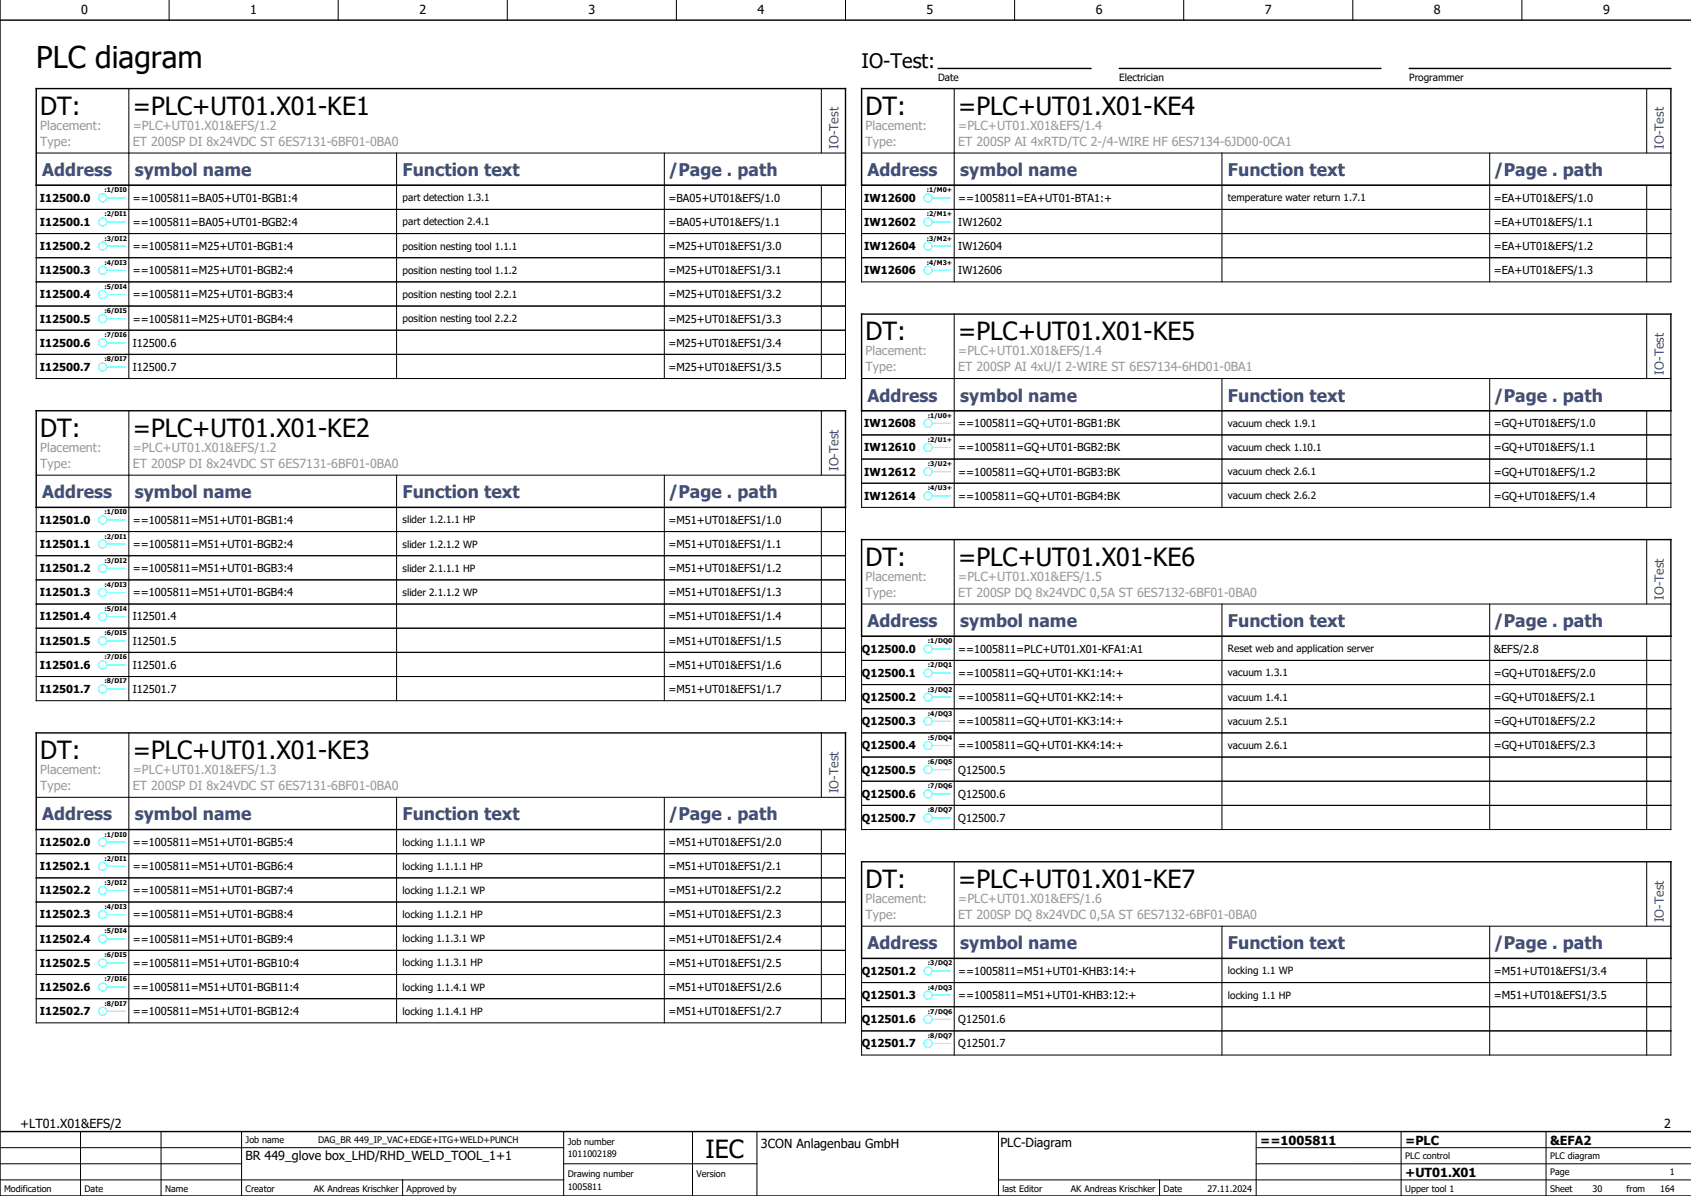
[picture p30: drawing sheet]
<svg xmlns="http://www.w3.org/2000/svg" width="420mm" height="297mm" viewBox="0 0 420 297" stroke-linecap="round" stroke-linejoin="round" font-family="sans-serif">
<defs><g id="words">
<text font-size="7.5" x="9" y="17">PLC diagram</text>
<g font-size="6.2">
<text x="10" y="28.5">DT:</text>
<text x="33" y="28.5">=PLC+UT01.X01-KE1</text>
<text x="215" y="28.5">DT:</text>
<text x="238" y="28.5">=PLC+UT01.X01-KE4</text>
<text x="215" y="84.5">DT:</text>
<text x="238" y="84.5">=PLC+UT01.X01-KE5</text>
<text x="10" y="108.5">DT:</text>
<text x="33" y="108.5">=PLC+UT01.X01-KE2</text>
<text x="215" y="140.5">DT:</text>
<text x="238" y="140.5">=PLC+UT01.X01-KE6</text>
<text x="10" y="188.5">DT:</text>
<text x="33" y="188.5">=PLC+UT01.X01-KE3</text>
<text x="215" y="220.5">DT:</text>
<text x="238" y="220.5">=PLC+UT01.X01-KE7</text>
<text x="175.2" y="287.5">IEC</text>
</g>
<text font-size="5" x="214" y="17">IO-Test:</text>
<g font-size="4.3" fill="#3f4f7f">
<text x="10.5" y="43.7">Address</text>
<text x="33.5" y="43.7">symbol name</text>
<text x="100" y="43.7">Function text</text>
<text x="166" y="43.7">/Page . path</text>
<text x="215.5" y="43.7">Address</text>
<text x="238.5" y="43.7">symbol name</text>
<text x="305" y="43.7">Function text</text>
<text x="371" y="43.7">/Page . path</text>
<text x="215.5" y="99.7">Address</text>
<text x="238.5" y="99.7">symbol name</text>
<text x="305" y="99.7">Function text</text>
<text x="371" y="99.7">/Page . path</text>
<text x="10.5" y="123.7">Address</text>
<text x="33.5" y="123.7">symbol name</text>
<text x="100" y="123.7">Function text</text>
<text x="166" y="123.7">/Page . path</text>
<text x="215.5" y="155.7">Address</text>
<text x="238.5" y="155.7">symbol name</text>
<text x="305" y="155.7">Function text</text>
<text x="371" y="155.7">/Page . path</text>
<text x="10.5" y="203.7">Address</text>
<text x="33.5" y="203.7">symbol name</text>
<text x="100" y="203.7">Function text</text>
<text x="166" y="203.7">/Page . path</text>
<text x="215.5" y="235.7">Address</text>
<text x="238.5" y="235.7">symbol name</text>
<text x="305" y="235.7">Function text</text>
<text x="371" y="235.7">/Page . path</text>
</g>
<g font-size="3.1">
<text x="20.2" y="3.4">0</text>
<text x="62.2" y="3.4">1</text>
<text x="104.2" y="3.4">2</text>
<text x="146.2" y="3.4">3</text>
<text x="188.2" y="3.4">4</text>
<text x="230.2" y="3.4">5</text>
<text x="272.2" y="3.4">6</text>
<text x="314.2" y="3.4">7</text>
<text x="356.2" y="3.4">8</text>
<text x="398.2" y="3.4">9</text>
<text x="5" y="280">+LT01.X01&amp;EFS/2</text>
<text x="413.3" y="280">2</text>
<text x="189" y="285">3CON Anlagenbau GmbH</text>
<text x="248.5" y="284.9">PLC-Diagram</text>
<text x="313" y="284.2">==1005811</text>
<text x="349" y="284.2">=PLC</text>
<text x="385" y="284.2">&amp;EFA2</text>
<text x="61" y="288">BR 449_glove box_LHD/RHD_WELD_TOOL_1+1</text>
<text x="349" y="292.2">+UT01.X01</text>
</g>
<g font-size="3.1" fill="#989898">
<text x="10" y="32.2">Placement:</text>
<text x="33" y="32.2">=PLC+UT01.X01&amp;EFS/1.2</text>
<text x="215" y="32.2">Placement:</text>
<text x="238" y="32.2">=PLC+UT01.X01&amp;EFS/1.4</text>
<text x="10" y="36.2">Type:</text>
<text x="33" y="36.2">ET 200SP DI 8x24VDC ST 6ES7131-6BF01-0BA0</text>
<text x="215" y="36.2">Type:</text>
<text x="238" y="36.2">ET 200SP AI 4xRTD/TC 2-/4-WIRE HF 6ES7134-6JD00-0CA1</text>
<text x="215" y="88.2">Placement:</text>
<text x="238" y="88.2">=PLC+UT01.X01&amp;EFS/1.4</text>
<text x="215" y="92.2">Type:</text>
<text x="238" y="92.2">ET 200SP AI 4xU/I 2-WIRE ST 6ES7134-6HD01-0BA1</text>
<text x="10" y="112.2">Placement:</text>
<text x="33" y="112.2">=PLC+UT01.X01&amp;EFS/1.2</text>
<text x="10" y="116.2">Type:</text>
<text x="33" y="116.2">ET 200SP DI 8x24VDC ST 6ES7131-6BF01-0BA0</text>
<text x="215" y="144.2">Placement:</text>
<text x="215" y="148.2">Type:</text>
<text x="238" y="148.2">ET 200SP DQ 8x24VDC 0,5A ST 6ES7132-6BF01-0BA0</text>
<text x="238" y="144.2">=PLC+UT01.X01&amp;EFS/1.5</text>
<text x="10" y="192.2">Placement:</text>
<text x="10" y="196.2">Type:</text>
<text x="33" y="192.2">=PLC+UT01.X01&amp;EFS/1.3</text>
<text x="33" y="196.2">ET 200SP DI 8x24VDC ST 6ES7131-6BF01-0BA0</text>
<text x="215" y="224.2">Placement:</text>
<text x="238" y="224.2">=PLC+UT01.X01&amp;EFS/1.6</text>
<text x="215" y="228.2">Type:</text>
<text x="238" y="228.2">ET 200SP DQ 8x24VDC 0,5A ST 6ES7132-6BF01-0BA0</text>
</g>
<g font-size="3.1" fill="#3f4f7f">
<text x="208.2" y="37" transform="rotate(-90 208.2 37)">IO-Test</text>
<text x="413.2" y="37" transform="rotate(-90 413.2 37)">IO-Test</text>
<text x="413.2" y="93" transform="rotate(-90 413.2 93)">IO-Test</text>
<text x="208.2" y="117" transform="rotate(-90 208.2 117)">IO-Test</text>
<text x="413.2" y="149" transform="rotate(-90 413.2 149)">IO-Test</text>
<text x="208.2" y="197" transform="rotate(-90 208.2 197)">IO-Test</text>
<text x="413.2" y="229" transform="rotate(-90 413.2 229)">IO-Test</text>
</g>
<g font-size="2.7">
<text x="9.9" y="50.1">I12500.0</text>
<text x="33" y="50.1">==1005811=BA05+UT01-BGB1:4</text>
<text x="166" y="50.1">=BA05+UT01&amp;EFS/1.0</text>
<text x="214.7" y="50.1">IW12600</text>
<text x="238" y="50.1">==1005811=EA+UT01-BTA1:+</text>
<text x="371" y="50.1">=EA+UT01&amp;EFS/1.0</text>
<text x="9.9" y="56.1">I12500.1</text>
<text x="33" y="56.1">==1005811=BA05+UT01-BGB2:4</text>
<text x="166" y="56.1">=BA05+UT01&amp;EFS/1.1</text>
<text x="214.7" y="56.1">IW12602</text>
<text x="238" y="56.1">IW12602</text>
<text x="371" y="56.1">=EA+UT01&amp;EFS/1.1</text>
<text x="9.9" y="62.1">I12500.2</text>
<text x="33" y="62.1">==1005811=M25+UT01-BGB1:4</text>
<text x="166" y="62.1">=M25+UT01&amp;EFS1/3.0</text>
<text x="214.7" y="62.1">IW12604</text>
<text x="238" y="62.1">IW12604</text>
<text x="371" y="62.1">=EA+UT01&amp;EFS/1.2</text>
<text x="9.9" y="68.1">I12500.3</text>
<text x="33" y="68.1">==1005811=M25+UT01-BGB2:4</text>
<text x="166" y="68.1">=M25+UT01&amp;EFS1/3.1</text>
<text x="214.7" y="68.1">IW12606</text>
<text x="238" y="68.1">IW12606</text>
<text x="371" y="68.1">=EA+UT01&amp;EFS/1.3</text>
<text x="9.9" y="74.1">I12500.4</text>
<text x="33" y="74.1">==1005811=M25+UT01-BGB3:4</text>
<text x="166" y="74.1">=M25+UT01&amp;EFS1/3.2</text>
<text x="9.9" y="80.1">I12500.5</text>
<text x="33" y="80.1">==1005811=M25+UT01-BGB4:4</text>
<text x="166" y="80.1">=M25+UT01&amp;EFS1/3.3</text>
<text x="9.9" y="86.1">I12500.6</text>
<text x="33" y="86.1">I12500.6</text>
<text x="166" y="86.1">=M25+UT01&amp;EFS1/3.4</text>
<text x="9.9" y="92.1">I12500.7</text>
<text x="33" y="92.1">I12500.7</text>
<text x="166" y="92.1">=M25+UT01&amp;EFS1/3.5</text>
<text x="214.7" y="106.1">IW12608</text>
<text x="238" y="106.1">==1005811=GQ+UT01-BGB1:BK</text>
<text x="371" y="106.1">=GQ+UT01&amp;EFS/1.0</text>
<text x="214.7" y="112.1">IW12610</text>
<text x="238" y="112.1">==1005811=GQ+UT01-BGB2:BK</text>
<text x="371" y="112.1">=GQ+UT01&amp;EFS/1.1</text>
<text x="214.7" y="118.1">IW12612</text>
<text x="238" y="118.1">==1005811=GQ+UT01-BGB3:BK</text>
<text x="371" y="118.1">=GQ+UT01&amp;EFS/1.2</text>
<text x="214.7" y="124.1">IW12614</text>
<text x="238" y="124.1">==1005811=GQ+UT01-BGB4:BK</text>
<text x="371" y="124.1">=GQ+UT01&amp;EFS/1.4</text>
<text x="9.9" y="130.1">I12501.0</text>
<text x="33" y="130.1">==1005811=M51+UT01-BGB1:4</text>
<text x="166" y="130.1">=M51+UT01&amp;EFS1/1.0</text>
<text x="9.9" y="136.1">I12501.1</text>
<text x="33" y="136.1">==1005811=M51+UT01-BGB2:4</text>
<text x="166" y="136.1">=M51+UT01&amp;EFS1/1.1</text>
<text x="9.9" y="142.1">I12501.2</text>
<text x="33" y="142.1">==1005811=M51+UT01-BGB3:4</text>
<text x="166" y="142.1">=M51+UT01&amp;EFS1/1.2</text>
<text x="9.9" y="148.1">I12501.3</text>
<text x="33" y="148.1">==1005811=M51+UT01-BGB4:4</text>
<text x="166" y="148.1">=M51+UT01&amp;EFS1/1.3</text>
<text x="9.9" y="154.1">I12501.4</text>
<text x="33" y="154.1">I12501.4</text>
<text x="166" y="154.1">=M51+UT01&amp;EFS1/1.4</text>
<text x="9.9" y="160.1">I12501.5</text>
<text x="33" y="160.1">I12501.5</text>
<text x="166" y="160.1">=M51+UT01&amp;EFS1/1.5</text>
<text x="9.9" y="166.1">I12501.6</text>
<text x="33" y="166.1">I12501.6</text>
<text x="166" y="166.1">=M51+UT01&amp;EFS1/1.6</text>
<text x="214.1" y="162.1">Q12500.0</text>
<text x="238" y="162.1">==1005811=PLC+UT01.X01-KFA1:A1</text>
<text x="371" y="162.1">&amp;EFS/2.8</text>
<text x="9.9" y="172.1">I12501.7</text>
<text x="33" y="172.1">I12501.7</text>
<text x="166" y="172.1">=M51+UT01&amp;EFS1/1.7</text>
<text x="214.1" y="168.1">Q12500.1</text>
<text x="238" y="168.1">==1005811=GQ+UT01-KK1:14:+</text>
<text x="371" y="168.1">=GQ+UT01&amp;EFS/2.0</text>
<text x="214.1" y="174.1">Q12500.2</text>
<text x="238" y="174.1">==1005811=GQ+UT01-KK2:14:+</text>
<text x="371" y="174.1">=GQ+UT01&amp;EFS/2.1</text>
<text x="214.1" y="180.1">Q12500.3</text>
<text x="238" y="180.1">==1005811=GQ+UT01-KK3:14:+</text>
<text x="371" y="180.1">=GQ+UT01&amp;EFS/2.2</text>
<text x="214.1" y="186.1">Q12500.4</text>
<text x="238" y="186.1">==1005811=GQ+UT01-KK4:14:+</text>
<text x="371" y="186.1">=GQ+UT01&amp;EFS/2.3</text>
<text x="214.1" y="192.1">Q12500.5</text>
<text x="238" y="192.1">Q12500.5</text>
<text x="214.1" y="198.1">Q12500.6</text>
<text x="238" y="198.1">Q12500.6</text>
<text x="214.1" y="204.1">Q12500.7</text>
<text x="238" y="204.1">Q12500.7</text>
<text x="9.9" y="210.1">I12502.0</text>
<text x="33" y="210.1">==1005811=M51+UT01-BGB5:4</text>
<text x="166" y="210.1">=M51+UT01&amp;EFS1/2.0</text>
<text x="9.9" y="216.1">I12502.1</text>
<text x="33" y="216.1">==1005811=M51+UT01-BGB6:4</text>
<text x="166" y="216.1">=M51+UT01&amp;EFS1/2.1</text>
<text x="9.9" y="222.1">I12502.2</text>
<text x="33" y="222.1">==1005811=M51+UT01-BGB7:4</text>
<text x="166" y="222.1">=M51+UT01&amp;EFS1/2.2</text>
<text x="9.9" y="228.1">I12502.3</text>
<text x="33" y="228.1">==1005811=M51+UT01-BGB8:4</text>
<text x="166" y="228.1">=M51+UT01&amp;EFS1/2.3</text>
<text x="9.9" y="234.1">I12502.4</text>
<text x="33" y="234.1">==1005811=M51+UT01-BGB9:4</text>
<text x="166" y="234.1">=M51+UT01&amp;EFS1/2.4</text>
<text x="9.9" y="240.1">I12502.5</text>
<text x="33" y="240.1">==1005811=M51+UT01-BGB10:4</text>
<text x="166" y="240.1">=M51+UT01&amp;EFS1/2.5</text>
<text x="214.1" y="242.1">Q12501.2</text>
<text x="238" y="242.1">==1005811=M51+UT01-KHB3:14:+</text>
<text x="371" y="242.1">=M51+UT01&amp;EFS1/3.4</text>
<text x="9.9" y="246.1">I12502.6</text>
<text x="33" y="246.1">==1005811=M51+UT01-BGB11:4</text>
<text x="166" y="246.1">=M51+UT01&amp;EFS1/2.6</text>
<text x="214.1" y="248.1">Q12501.3</text>
<text x="238" y="248.1">==1005811=M51+UT01-KHB3:12:+</text>
<text x="371" y="248.1">=M51+UT01&amp;EFS1/3.5</text>
<text x="9.9" y="252.1">I12502.7</text>
<text x="33" y="252.1">==1005811=M51+UT01-BGB12:4</text>
<text x="166" y="252.1">=M51+UT01&amp;EFS1/2.7</text>
<text x="214.1" y="254.1">Q12501.6</text>
<text x="238" y="254.1">Q12501.6</text>
<text x="214.1" y="260.1">Q12501.7</text>
<text x="238" y="260.1">Q12501.7</text>
</g>
<g font-size="2.5">
<text x="233" y="20">Date</text>
<text x="278" y="20">Electrician</text>
<text x="350" y="20">Programmer</text>
<text x="100" y="50">part detection 1.3.1</text>
<text x="305" y="50">temperature water return 1.7.1</text>
<text x="100" y="56">part detection 2.4.1</text>
<text x="100" y="62">position nesting tool 1.1.1</text>
<text x="100" y="68">position nesting tool 1.1.2</text>
<text x="100" y="74">position nesting tool 2.2.1</text>
<text x="100" y="80">position nesting tool 2.2.2</text>
<text x="305" y="106">vacuum check 1.9.1</text>
<text x="305" y="112">vacuum check 1.10.1</text>
<text x="305" y="118">vacuum check 2.6.1</text>
<text x="305" y="124">vacuum check 2.6.2</text>
<text x="100" y="130">slider 1.2.1.1 HP</text>
<text x="100" y="136">slider 1.2.1.2 WP</text>
<text x="100" y="142">slider 2.1.1.1 HP</text>
<text x="100" y="148">slider 2.1.1.2 WP</text>
<text x="305" y="162">Reset web and application server</text>
<text x="305" y="168">vacuum 1.3.1</text>
<text x="305" y="174">vacuum 1.4.1</text>
<text x="305" y="180">vacuum 2.5.1</text>
<text x="305" y="186">vacuum 2.6.1</text>
<text x="100" y="210">locking 1.1.1.1 WP</text>
<text x="100" y="216">locking 1.1.1.1 HP</text>
<text x="100" y="222">locking 1.1.2.1 WP</text>
<text x="100" y="228">locking 1.1.2.1 HP</text>
<text x="100" y="234">locking 1.1.3.1 WP</text>
<text x="100" y="240">locking 1.1.3.1 HP</text>
<text x="100" y="246">locking 1.1.4.1 WP</text>
<text x="305" y="242">locking 1.1 WP</text>
<text x="100" y="252">locking 1.1.4.1 HP</text>
<text x="305" y="248">locking 1.1 HP</text>
</g>
<g font-size="2.2">
<text x="61" y="283.9">Job name</text>
<text x="79" y="283.9">DAG_BR 449_IP_VAC+EDGE+ITG+WELD+PUNCH</text>
<text x="141" y="287.4">1011002189</text>
<text x="141" y="284.4">Job number</text>
<text x="349" y="287.9">PLC control</text>
<text x="385" y="287.9">PLC diagram</text>
<text x="141" y="292.4">Drawing number</text>
<text x="173" y="292.4">Version</text>
<text x="385" y="291.9">Page</text>
<text x="414.8" y="291.9">1</text>
<text x="1" y="295.9">Modification</text>
<text x="21" y="295.9">Date</text>
<text x="41" y="295.9">Name</text>
<text x="61" y="295.9">Creator</text>
<text x="78" y="295.9">AK Andreas Krischker</text>
<text x="101" y="295.9">Approved by</text>
<text x="141" y="295.4">1005811</text>
<text x="249" y="295.9">last Editor</text>
<text x="266" y="295.9">AK Andreas Krischker</text>
<text x="289" y="295.9">Date</text>
<text x="299.9" y="295.9">27.11.2024</text>
<text x="349" y="295.9">Upper tool 1</text>
<text x="385" y="295.9">Sheet</text>
<text x="395.6" y="295.9">30</text>
<text x="404" y="295.9">from</text>
<text x="412.3" y="295.9">164</text>
</g>
<g font-size="1.6">
<text x="25.9" y="47.7">:1/DI0</text>
<text x="230.2" y="47.7">:1/M0+</text>
<text x="25.9" y="53.7">:2/DI1</text>
<text x="230.2" y="53.7">:2/M1+</text>
<text x="25.9" y="59.7">:3/DI2</text>
<text x="230.2" y="59.7">:3/M2+</text>
<text x="25.9" y="65.7">:4/DI3</text>
<text x="230.2" y="65.7">:4/M3+</text>
<text x="25.9" y="71.7">:5/DI4</text>
<text x="25.9" y="77.7">:6/DI5</text>
<text x="25.9" y="83.7">:7/DI6</text>
<text x="25.9" y="89.7">:8/DI7</text>
<text x="230.4" y="103.7">:1/U0+</text>
<text x="230.4" y="109.7">:2/U1+</text>
<text x="230.4" y="115.7">:3/U2+</text>
<text x="230.4" y="121.7">:4/U3+</text>
<text x="25.9" y="127.7">:1/DI0</text>
<text x="25.9" y="133.7">:2/DI1</text>
<text x="25.9" y="139.7">:3/DI2</text>
<text x="25.9" y="145.7">:4/DI3</text>
<text x="25.9" y="151.7">:5/DI4</text>
<text x="25.9" y="157.7">:6/DI5</text>
<text x="230.5" y="159.7">:1/DQ0</text>
<text x="25.9" y="163.7">:7/DI6</text>
<text x="230.5" y="165.7">:2/DQ1</text>
<text x="25.9" y="169.7">:8/DI7</text>
<text x="230.5" y="171.7">:3/DQ2</text>
<text x="230.5" y="177.7">:4/DQ3</text>
<text x="230.5" y="183.7">:5/DQ4</text>
<text x="230.5" y="189.7">:6/DQ5</text>
<text x="230.5" y="195.7">:7/DQ6</text>
<text x="230.5" y="201.7">:8/DQ7</text>
<text x="25.9" y="207.7">:1/DI0</text>
<text x="25.9" y="213.7">:2/DI1</text>
<text x="25.9" y="219.7">:3/DI2</text>
<text x="25.9" y="225.7">:4/DI3</text>
<text x="25.9" y="231.7">:5/DI4</text>
<text x="25.9" y="237.7">:6/DI5</text>
<text x="230.5" y="239.7">:3/DQ2</text>
<text x="25.9" y="243.7">:7/DI6</text>
<text x="230.5" y="245.7">:4/DQ3</text>
<text x="25.9" y="249.7">:8/DI7</text>
<text x="230.5" y="251.7">:7/DQ6</text>
<text x="230.5" y="257.7">:8/DQ7</text>
</g>
</g></defs>
<g fill="none" stroke="#000" stroke-width=".25">
<path d="M42 0v5M84 0v5M126 0v5M168 0v5M210 0v5M252 0v5M294 0v5M336 0v5M378 0v5M9 38h201M32 22v24M98.5 38v8"/>
<path d="M165 38.1v7.9M204 22v16M214 38h201M237 22v24M303.5 38v8M370 38.1v7.9M409 22v16M9 46h201v48h-201zM9 52h201M9 58h201M32 46.2v5.8M32 52.2v5.8"/>
<path d="M32 58.2v5.8M98.5 46.2v5.8M98.5 52.2v5.8M98.5 58.2v5.8M165 46.2v5.8M165 52.2v5.8M165 58.2v5.8M204 46.2v5.8M204 52.2v5.8M204 58.2v5.8M214 52h201M214 46h201v24h-201z"/>
<path d="M214 58h201M237 46.2v5.8M237 52.2v5.8M237 58.2v5.8M303.5 46.2v5.8M303.5 52.2v5.8M303.5 58.2v5.8M370 46.2v5.8M370 52.2v5.8M370 58.2v5.8M409 46.2v5.8M409 52.2v5.8"/>
<path d="M409 58.2v5.8M9 64h201M9 70h201M9 76h201M32 64.2v5.8M32 70.2v5.8M32 76.2v5.8M98.5 64.2v5.8M98.5 70.2v5.8M98.5 76.2v5.8M165 64.2v5.8M165 70.2v5.8"/>
<path d="M165 76.2v5.8M204 64.2v5.8M204 70.2v5.8M204 76.2v5.8M214 64h201M237 64.2v5.8M237 78v24M303.5 64.2v5.8M370 64.2v5.8M409 64.2v5.8M409 78v16M9 82h201"/>
<path d="M9 88h201M32 82.1v5.9M32 88.2v5.8M98.5 82.1v5.9M98.5 88.2v5.8M165 82.1v5.9M165 88.2v5.8M204 82.1v5.9M204 88.2v5.8M214 94h201M303.5 94v8M370 94.1v7.8"/>
<path d="M9 118h201M32 102v24M98.5 118v8M165 118.1v7.9M204 102v16M214 102h201v24h-201zM214 108h201M214 114h201M237 102.1v5.9M237 108.2v5.8M237 114.2v5.8M303.5 102.1v5.9"/>
<path d="M303.5 108.2v5.8M303.5 114.2v5.8M370 102.1v5.9M370 108.2v5.8M370 114.2v5.8M409 102.1v5.9M409 108.2v5.8M409 114.2v5.8M9 126h201v48h-201zM9 132h201M9 138h201M32 126.2v5.8"/>
<path d="M32 132.2v5.8M32 138.2v5.8M98.5 126.2v5.8M98.5 132.2v5.8M98.5 138.2v5.8M165 126.2v5.8M165 132.2v5.8M165 138.2v5.8M204 126.2v5.8M204 132.2v5.8M204 138.2v5.8M214 120h201"/>
<path d="M237 120.2v5.8M237 134v24M303.5 120.2v5.8M370 120.2v5.8M409 120.2v5.8M409 134v15.9M9 144h201M9 150h201M9 156h201M32 144.1v5.9M32 150.1v5.9M32 156.2v5.8"/>
<path d="M98.5 144.1v5.9M98.5 150.1v5.9M98.5 156.2v5.8M165 144.1v5.9M165 150.1v5.9M165 156.2v5.8M204 144.1v5.9M204 150.1v5.9M204 156.2v5.8M214 150h201M214 158h201v48h-201zM237 158.1v5.9"/>
<path d="M303.5 150v8M303.5 158.1v5.9M370 150.1v7.8M370 158.1v5.9M409 158.1v5.9M9 162h201M9 168h201M32 162.2v5.8M32 168.2v5.8M98.5 162.2v5.8M98.5 168.2v5.8M165 162.2v5.8"/>
<path d="M165 168.2v5.8M204 162.2v5.8M204 168.2v5.8M214 164h201M214 170h201M214 176h201M237 164.1v5.9M237 170.2v5.8M237 176.2v5.8M303.5 164.1v5.9M303.5 170.2v5.8M303.5 176.2v5.8"/>
<path d="M370 164.1v5.9M370 170.2v5.8M370 176.2v5.8M409 164.1v5.9M409 170.2v5.8M409 176.2v5.8M9 198h201M32 182v24M98.5 198v8M165 198.1v7.9M204 182v15.9M214 188h201"/>
<path d="M214 182h201M214 194h201M214 200h201M237 182.2v5.8M237 188.2v5.8M237 194.2v5.8M303.5 182.2v5.8M303.5 188.2v5.8M303.5 194.2v5.8M370 182.2v5.8M370 188.2v5.8M370 194.2v5.8"/>
<path d="M409 182.2v5.8M409 188.2v5.8M409 194.2v5.8M9 206h201v48h-201zM9 212h201M9 218h201M32 206.1v5.9M32 212.1v5.9M32 218.2v5.8M98.5 206.1v5.9M98.5 212.1v5.9M98.5 218.2v5.8"/>
<path d="M165 206.1v5.9M165 212.1v5.9M165 218.2v5.8M204 206.1v5.9M204 212.1v5.9M204 218.2v5.8M237 200.2v5.8M237 214v24M303.5 200.2v5.8M370 200.2v5.8M409 200.2v5.8M409 214v16"/>
<path d="M9 224h201M9 230h201M9 236h201M32 224.2v5.8M32 230.2v5.8M32 236.2v5.8M98.5 224.2v5.8M98.5 230.2v5.8M98.5 236.2v5.8M165 224.2v5.8M165 230.2v5.8M165 236.2v5.8"/>
<path d="M204 224.2v5.8M204 230.2v5.8M204 236.2v5.8M214 230h201M214 238h201v24h-201zM237 238.2v5.8M303.5 230v8M303.5 238.2v5.8M370 230v8M370 238.2v5.8M409 238.2v5.8M9 242h201"/>
<path d="M9 248h201M32 242.2v5.8M32 248.2v5.8M98.5 242.2v5.8M98.5 248.2v5.8M165 242.2v5.8M165 248.2v5.8M204 242.2v5.8M204 248.2v5.8M214 244h201M214 250h201M214 256h201"/>
<path d="M237 244.2v5.8M237 250.2v5.8M237 256.2v5.8M303.5 244.2v5.8M303.5 250.2v5.8M303.5 256.2v5.8M370 244.2v5.8M370 250.2v5.8M370 256.2v5.8M409 244.2v5.8M409 250.2v5.8M409 256.2v5.8"/>
<path d="M0 293h140M0 289h60M0 285h140M20 281v16M40 281v16M60 281v16M100 293v3.9M140 289h48M140 281v16M172 281v16M188 281v16M248 293h171.9"/>
<path d="M248 281v16M288 293v3.9M312 289h107.9M312 281v16M348 281v16M384 281v16M420 285h-108"/>
</g>
<g fill="none" stroke="#000" stroke-width=".35">
<path d="M0 0v297h420M0 5h420M233 17h38M278 17h65M350 17h65M9 22h201v24h-201zM214 22h201v24h-201zM214 78h201v24h-201zM9 102h201v24h-201zM214 134h201v24h-201zM9 182h201v24h-201zM214 214h201v24h-201z"/>
<path d="M0 281h420"/>
</g>
<g fill="none" stroke="#0ff" stroke-width=".25">
<path d="M26.5 49.1h4.6M26.5 55.1h4.6M231.5 49.1h4.6M231.5 55.1h4.6M26.5 61.1h4.6M26.5 67.1h4.6M26.5 73.1h4.6M26.5 79.1h4.6M231.5 61.1h4.6M231.5 67.1h4.6M26.5 85.1h4.6M26.5 91.1h4.6"/>
<path d="M231.5 105.1h4.6M231.5 111.1h4.6M231.5 117.1h4.6M26.5 129.1h4.6M26.5 135.1h4.6M231.5 123.1h4.6M26.5 141.1h4.6M26.5 147.1h4.6M26.5 153.1h4.6M26.5 159.1h4.6M26.5 165.1h4.6M26.5 171.1h4.6"/>
<path d="M231.5 161.1h4.6M231.5 167.1h4.6M231.5 173.1h4.6M231.5 179.1h4.6M231.5 185.1h4.6M231.5 191.1h4.6M231.5 197.1h4.6M26.5 209.1h4.6M26.5 215.1h4.6M231.5 203.1h4.6M26.5 221.1h4.6M26.5 227.1h4.6"/>
<path d="M26.5 233.1h4.6M26.5 239.1h4.6M26.5 245.1h4.6M26.5 251.1h4.6M231.5 241.1h4.6M231.5 247.1h4.6M231.5 253.1h4.6M231.5 259.1h4.6"/>
<circle cx="25.5" cy="55.1" r="1"/>
<circle cx="25.5" cy="49.1" r="1"/>
<circle cx="230.5" cy="55.1" r="1"/>
<circle cx="230.5" cy="49.1" r="1"/>
<circle cx="25.5" cy="61.1" r="1"/>
<circle cx="25.5" cy="73.1" r="1"/>
<circle cx="25.5" cy="79.1" r="1"/>
<circle cx="25.5" cy="67.1" r="1"/>
<circle cx="230.5" cy="61.1" r="1"/>
<circle cx="230.5" cy="67.1" r="1"/>
<circle cx="25.5" cy="91.1" r="1"/>
<circle cx="25.5" cy="85.1" r="1"/>
<circle cx="230.5" cy="117.1" r="1"/>
<circle cx="230.5" cy="105.1" r="1"/>
<circle cx="230.5" cy="111.1" r="1"/>
<circle cx="25.5" cy="135.1" r="1"/>
<circle cx="25.5" cy="129.1" r="1"/>
<circle cx="230.5" cy="123.1" r="1"/>
<circle cx="25.5" cy="141.1" r="1"/>
<circle cx="25.5" cy="159.1" r="1"/>
<circle cx="25.5" cy="147.1" r="1"/>
<circle cx="25.5" cy="153.1" r="1"/>
<circle cx="25.5" cy="165.1" r="1"/>
<circle cx="25.5" cy="171.1" r="1"/>
<circle cx="230.5" cy="179.1" r="1"/>
<circle cx="230.5" cy="173.1" r="1"/>
<circle cx="230.5" cy="161.1" r="1"/>
<circle cx="230.5" cy="167.1" r="1"/>
<circle cx="230.5" cy="185.1" r="1"/>
<circle cx="230.5" cy="191.1" r="1"/>
<circle cx="230.5" cy="197.1" r="1"/>
<circle cx="25.5" cy="209.1" r="1"/>
<circle cx="25.5" cy="215.1" r="1"/>
<circle cx="230.5" cy="203.1" r="1"/>
<circle cx="25.5" cy="233.1" r="1"/>
<circle cx="25.5" cy="227.1" r="1"/>
<circle cx="25.5" cy="239.1" r="1"/>
<circle cx="25.5" cy="221.1" r="1"/>
<circle cx="25.5" cy="245.1" r="1"/>
<circle cx="25.5" cy="251.1" r="1"/>
<circle cx="230.5" cy="247.1" r="1"/>
<circle cx="230.5" cy="253.1" r="1"/>
<circle cx="230.5" cy="259.1" r="1"/>
<circle cx="230.5" cy="241.1" r="1"/>
</g>
<use href="#words"/>
</svg>
